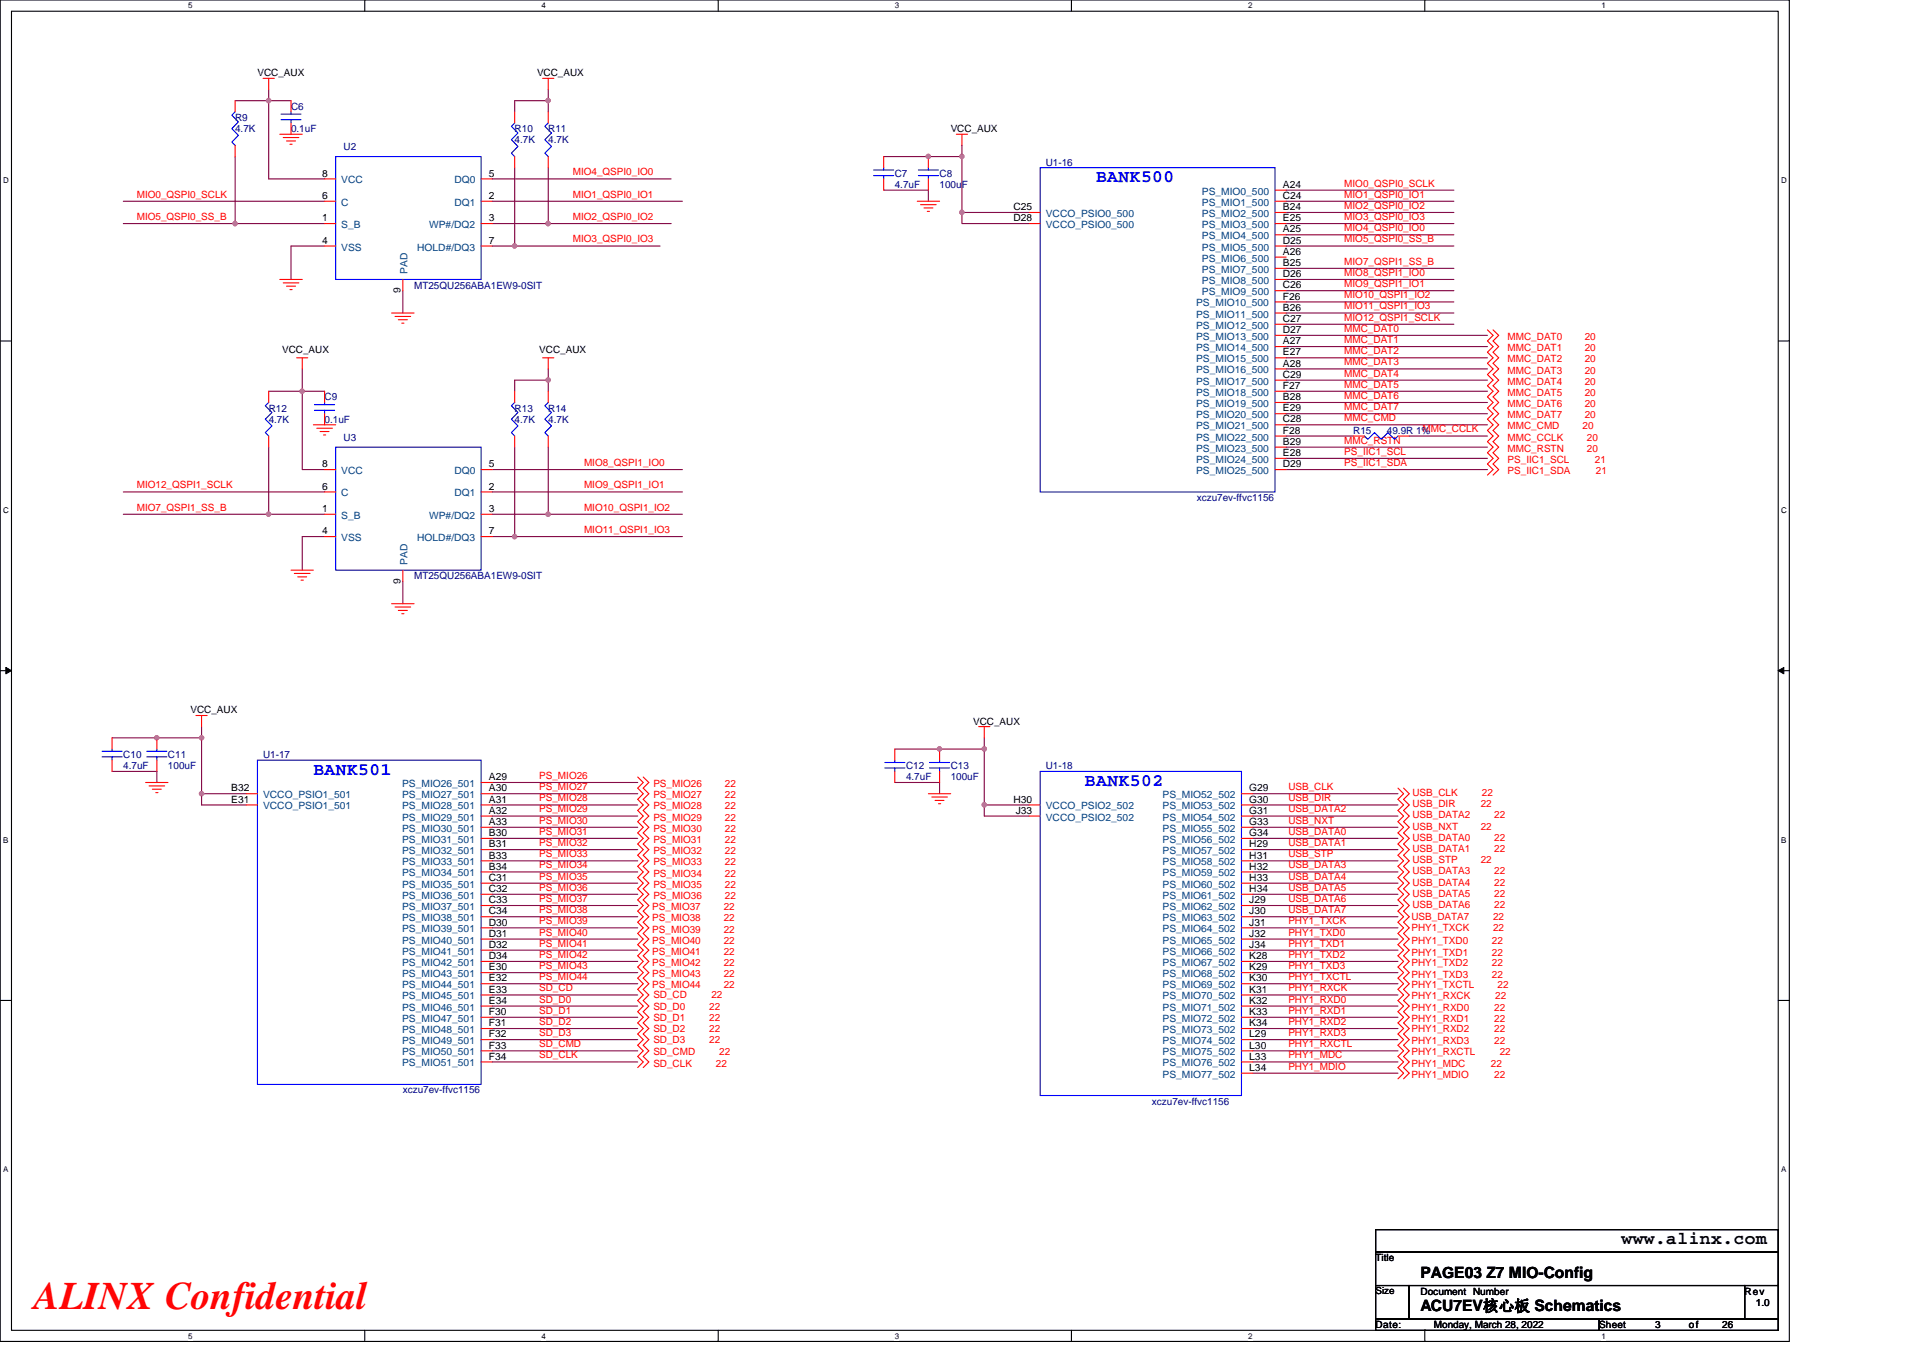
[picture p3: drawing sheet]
<svg xmlns="http://www.w3.org/2000/svg" width="297mm" height="210mm" viewBox="0 0 297 210" stroke-linecap="round" stroke-linejoin="round" font-family="sans-serif">
<defs><g id="words">
<text font-size="6" fill="#f00" x="5.2" y="202.3">ALINX Confidential</text>
<g font-size="2.8" fill="#00f">
<text x="169.3" y="28.2">BANK500</text>
<text x="48.4" y="119.7">BANK501</text>
<text x="167.6" y="121.5">BANK502</text>
</g>
<text font-size="2.8" x="250.5" y="192.3">www.alinx.com</text>
<g font-size="2.4">
<text x="219.4" y="197.4">PAGE03 Z7 MIO-Config</text>
<text x="219.4" y="202.6">ACU7EV核心板 Schematics</text>
</g>
<g font-size="1.5">
<text x="39.8" y="11.8">VCC_AUX</text>
<text x="82.9" y="11.8">VCC_AUX</text>
<text x="146.9" y="20.4">VCC_AUX</text>
<text x="49.8" y="27.3">8</text>
<text x="75.5" y="27.3">5</text>
<text x="198.2" y="29">A24</text>
<text x="49.8" y="34.2">1</text>
<text x="49.8" y="30.7">6</text>
<text x="75.5" y="30.7">2</text>
<text x="75.5" y="34.2">3</text>
<text x="156.5" y="32.5">C25</text>
<text x="156.5" y="34.2">D28</text>
<text x="198.2" y="30.7">C24</text>
<text x="198.2" y="32.5">B24</text>
<text x="198.2" y="34.2">E25</text>
<text x="198.2" y="35.9">A25</text>
<text x="49.8" y="37.7">4</text>
<text x="75.5" y="37.7">7</text>
<text x="198.2" y="37.7">D25</text>
<text x="198.2" y="39.4">A26</text>
<text x="198.2" y="41.1">B25</text>
<text x="61.9" y="45.3" transform="rotate(-90 61.9 45.3)">9</text>
<text x="198.2" y="46.3">F26</text>
<text x="198.2" y="42.8">D26</text>
<text x="198.2" y="44.6">C26</text>
<text x="198.2" y="48">B26</text>
<text x="198.2" y="49.7">C27</text>
<text x="198.2" y="51.5">D27</text>
<text x="198.2" y="53.2">A27</text>
<text x="43.6" y="54.6">VCC_AUX</text>
<text x="83.3" y="54.6">VCC_AUX</text>
<text x="198.2" y="54.9">E27</text>
<text x="198.2" y="56.6">A28</text>
<text x="198.2" y="58.4">C29</text>
<text x="198.2" y="60.1">F27</text>
<text x="198.2" y="61.8">B28</text>
<text x="198.2" y="63.6">E29</text>
<text x="198.2" y="65.3">C28</text>
<text x="198.2" y="67">F28</text>
<text x="198.2" y="68.7">B29</text>
<text x="198.2" y="70.5">E28</text>
<text x="49.8" y="72.2">8</text>
<text x="49.8" y="75.6">6</text>
<text x="75.5" y="75.6">2</text>
<text x="75.5" y="72.2">5</text>
<text x="198.2" y="72.2">D29</text>
<text x="49.8" y="79.1">1</text>
<text x="49.8" y="82.6">4</text>
<text x="75.5" y="82.6">7</text>
<text x="75.5" y="79.1">3</text>
<text x="61.9" y="90.2" transform="rotate(-90 61.9 90.2)">9</text>
<text x="29.4" y="110.2">VCC_AUX</text>
<text x="150.3" y="112">VCC_AUX</text>
<text x="35.7" y="122.3">B32</text>
<text x="35.7" y="124">E31</text>
<text x="75.5" y="120.5">A29</text>
<text x="75.5" y="122.3">A30</text>
<text x="75.5" y="124">A31</text>
<text x="75.5" y="125.7">A32</text>
<text x="156.5" y="124">H30</text>
<text x="156.9" y="125.7">J33</text>
<text x="193" y="122.3">G29</text>
<text x="193" y="124">G30</text>
<text x="193" y="125.7">G31</text>
<text x="75.5" y="127.5">A33</text>
<text x="75.5" y="129.2">B30</text>
<text x="75.5" y="130.9">B31</text>
<text x="193" y="127.5">G33</text>
<text x="193" y="129.2">G34</text>
<text x="193" y="130.9">H29</text>
<text x="75.5" y="132.7">B33</text>
<text x="75.5" y="134.4">B34</text>
<text x="75.5" y="136.1">C31</text>
<text x="75.5" y="137.8">C32</text>
<text x="193" y="132.7">H31</text>
<text x="193" y="134.4">H32</text>
<text x="193" y="136.1">H33</text>
<text x="193" y="137.8">H34</text>
<text x="75.5" y="139.6">C33</text>
<text x="75.5" y="141.3">C34</text>
<text x="75.5" y="143">D30</text>
<text x="193" y="139.6">J29</text>
<text x="193" y="141.3">J30</text>
<text x="193" y="143">J31</text>
<text x="75.5" y="144.7">D31</text>
<text x="75.5" y="146.5">D32</text>
<text x="75.5" y="148.2">D34</text>
<text x="75.5" y="149.9">E30</text>
<text x="193" y="144.7">J32</text>
<text x="193" y="146.5">J34</text>
<text x="193" y="148.2">K28</text>
<text x="193" y="149.9">K29</text>
<text x="75.5" y="151.6">E32</text>
<text x="75.5" y="153.4">E33</text>
<text x="75.5" y="155.1">E34</text>
<text x="193" y="151.6">K30</text>
<text x="193" y="153.4">K31</text>
<text x="193" y="155.1">K32</text>
<text x="75.5" y="156.8">F30</text>
<text x="75.5" y="158.6">F31</text>
<text x="75.5" y="160.3">F32</text>
<text x="193" y="156.8">K33</text>
<text x="193" y="158.6">K34</text>
<text x="193" y="160.3">L29</text>
<text x="75.5" y="162">F33</text>
<text x="75.5" y="163.7">F34</text>
<text x="193" y="162">L30</text>
<text x="193" y="163.7">L33</text>
<text x="193" y="165.5">L34</text>
<text x="212.5" y="194.9">Title</text>
<text x="212.5" y="200">Size</text>
<text x="219.4" y="200">Document Number</text>
<text x="269.5" y="200">Rev</text>
<text x="271.2" y="201.8">1.0</text>
<text x="212.5" y="205.2">Date:</text>
<text x="221.5" y="205.2">Monday, March 28, 2022</text>
<text x="247" y="205.2">Sheet</text>
<text x="255.7" y="205.2">3</text>
<text x="260.9" y="205.2">of</text>
<text x="266" y="205.2">26</text>
</g>
<g font-size="1.5" fill="#000080">
<text x="45" y="17">C6</text>
<text x="36.3" y="18.7">R9</text>
<text x="36.3" y="20.4">4.7K</text>
<text x="45" y="20.4">0.1uF</text>
<text x="53.1" y="23.2">U2</text>
<text x="79.5" y="20.4">R10</text>
<text x="79.5" y="22.1">4.7K</text>
<text x="84.7" y="20.4">R11</text>
<text x="84.7" y="22.1">4.7K</text>
<text x="138.2" y="27.3">C7</text>
<text x="138.2" y="29">4.7uF</text>
<text x="145.1" y="27.3">C8</text>
<text x="145.1" y="29">100uF</text>
<text x="161.5" y="25.6">U1-16</text>
<text x="64" y="44.6">MT25QU256ABA1EW9-0SIT</text>
<text x="41.5" y="63.6">R12</text>
<text x="41.5" y="65.3">4.7K</text>
<text x="50.1" y="61.8">C9</text>
<text x="50.1" y="65.3">0.1uF</text>
<text x="79.5" y="63.6">R13</text>
<text x="79.5" y="65.3">4.7K</text>
<text x="84.7" y="63.6">R14</text>
<text x="84.7" y="65.3">4.7K</text>
<text x="53.1" y="68.1">U3</text>
<text x="209" y="67">R15</text>
<text x="214.2" y="67">49.9R 1%</text>
<text x="184.9" y="77.4">xczu7ev-ffvc1156</text>
<text x="64" y="89.5">MT25QU256ABA1EW9-0SIT</text>
<text x="19" y="117.1">C10</text>
<text x="19" y="118.9">4.7uF</text>
<text x="25.9" y="117.1">C11</text>
<text x="25.9" y="118.9">100uF</text>
<text x="40.6" y="117.1">U1-17</text>
<text x="140" y="118.9">C12</text>
<text x="146.9" y="118.9">C13</text>
<text x="161.5" y="118.9">U1-18</text>
<text x="140" y="120.6">4.7uF</text>
<text x="146.9" y="120.6">100uF</text>
<text x="62.2" y="169">xczu7ev-ffvc1156</text>
<text x="177.9" y="170.7">xczu7ev-ffvc1156</text>
</g>
<g font-size="1.5" fill="#004080">
<text x="52.7" y="28.3">VCC</text>
<text x="70.2" y="28.3">DQ0</text>
<text x="52.7" y="35.2">S_B</text>
<text x="52.7" y="31.8">C</text>
<text x="66.3" y="35.2">WP#/DQ2</text>
<text x="70.2" y="31.8">DQ1</text>
<text x="161.5" y="33.5">VCCO_PSIO0_500</text>
<text x="161.5" y="35.2">VCCO_PSIO0_500</text>
<text x="185.6" y="30.1">PS_MIO0_500</text>
<text x="185.6" y="31.8">PS_MIO1_500</text>
<text x="185.6" y="33.5">PS_MIO2_500</text>
<text x="185.6" y="35.2">PS_MIO3_500</text>
<text x="52.7" y="38.7">VSS</text>
<text x="64.4" y="38.7">HOLD#/DQ3</text>
<text x="185.6" y="37">PS_MIO4_500</text>
<text x="185.6" y="38.7">PS_MIO5_500</text>
<text x="185.6" y="40.4">PS_MIO6_500</text>
<text x="62.9" y="42.3" transform="rotate(-90 62.9 42.3)">PAD</text>
<text x="184.8" y="47.3">PS_MIO10_500</text>
<text x="185.6" y="42.2">PS_MIO7_500</text>
<text x="185.6" y="43.9">PS_MIO8_500</text>
<text x="185.6" y="45.6">PS_MIO9_500</text>
<text x="184.8" y="49.1">PS_MIO11_500</text>
<text x="184.8" y="50.8">PS_MIO12_500</text>
<text x="184.8" y="52.5">PS_MIO13_500</text>
<text x="184.8" y="54.3">PS_MIO14_500</text>
<text x="184.8" y="56">PS_MIO15_500</text>
<text x="184.8" y="57.7">PS_MIO16_500</text>
<text x="184.8" y="59.4">PS_MIO17_500</text>
<text x="184.8" y="61.2">PS_MIO18_500</text>
<text x="184.8" y="62.9">PS_MIO19_500</text>
<text x="184.8" y="64.6">PS_MIO20_500</text>
<text x="184.8" y="66.3">PS_MIO21_500</text>
<text x="184.8" y="68.1">PS_MIO22_500</text>
<text x="184.8" y="69.8">PS_MIO23_500</text>
<text x="184.8" y="71.5">PS_MIO24_500</text>
<text x="52.7" y="73.3">VCC</text>
<text x="52.7" y="76.7">C</text>
<text x="70.2" y="76.7">DQ1</text>
<text x="70.2" y="73.3">DQ0</text>
<text x="184.8" y="73.3">PS_MIO25_500</text>
<text x="52.7" y="80.2">S_B</text>
<text x="52.7" y="83.6">VSS</text>
<text x="64.4" y="83.6">HOLD#/DQ3</text>
<text x="66.3" y="80.2">WP#/DQ2</text>
<text x="62.9" y="87.2" transform="rotate(-90 62.9 87.2)">PAD</text>
<text x="40.6" y="123.3">VCCO_PSIO1_501</text>
<text x="40.6" y="125.1">VCCO_PSIO1_501</text>
<text x="62.1" y="121.6">PS_MIO26_501</text>
<text x="62.1" y="123.3">PS_MIO27_501</text>
<text x="62.1" y="125.1">PS_MIO28_501</text>
<text x="161.5" y="125.1">VCCO_PSIO2_502</text>
<text x="179.6" y="123.3">PS_MIO52_502</text>
<text x="179.6" y="125.1">PS_MIO53_502</text>
<text x="62.1" y="126.8">PS_MIO29_501</text>
<text x="62.1" y="128.5">PS_MIO30_501</text>
<text x="62.1" y="130.2">PS_MIO31_501</text>
<text x="62.1" y="132">PS_MIO32_501</text>
<text x="161.5" y="126.8">VCCO_PSIO2_502</text>
<text x="179.6" y="126.8">PS_MIO54_502</text>
<text x="179.6" y="128.5">PS_MIO55_502</text>
<text x="179.6" y="130.2">PS_MIO56_502</text>
<text x="179.6" y="132">PS_MIO57_502</text>
<text x="62.1" y="133.7">PS_MIO33_501</text>
<text x="62.1" y="135.4">PS_MIO34_501</text>
<text x="62.1" y="137.2">PS_MIO35_501</text>
<text x="179.6" y="133.7">PS_MIO58_502</text>
<text x="179.6" y="135.4">PS_MIO59_502</text>
<text x="179.6" y="137.2">PS_MIO60_502</text>
<text x="62.1" y="138.9">PS_MIO36_501</text>
<text x="62.1" y="140.6">PS_MIO37_501</text>
<text x="62.1" y="142.3">PS_MIO38_501</text>
<text x="179.6" y="138.9">PS_MIO61_502</text>
<text x="179.6" y="140.6">PS_MIO62_502</text>
<text x="179.6" y="142.3">PS_MIO63_502</text>
<text x="62.1" y="144.1">PS_MIO39_501</text>
<text x="62.1" y="145.8">PS_MIO40_501</text>
<text x="62.1" y="147.5">PS_MIO41_501</text>
<text x="62.1" y="149.2">PS_MIO42_501</text>
<text x="179.6" y="144.1">PS_MIO64_502</text>
<text x="179.6" y="145.8">PS_MIO65_502</text>
<text x="179.6" y="147.5">PS_MIO66_502</text>
<text x="179.6" y="149.2">PS_MIO67_502</text>
<text x="62.1" y="151">PS_MIO43_501</text>
<text x="62.1" y="152.7">PS_MIO44_501</text>
<text x="62.1" y="154.4">PS_MIO45_501</text>
<text x="179.6" y="151">PS_MIO68_502</text>
<text x="179.6" y="152.7">PS_MIO69_502</text>
<text x="179.6" y="154.4">PS_MIO70_502</text>
<text x="62.1" y="156.1">PS_MIO46_501</text>
<text x="62.1" y="157.9">PS_MIO47_501</text>
<text x="62.1" y="159.6">PS_MIO48_501</text>
<text x="62.1" y="161.3">PS_MIO49_501</text>
<text x="179.6" y="156.1">PS_MIO71_502</text>
<text x="179.6" y="157.9">PS_MIO72_502</text>
<text x="179.6" y="159.6">PS_MIO73_502</text>
<text x="179.6" y="161.3">PS_MIO74_502</text>
<text x="62.1" y="163.1">PS_MIO50_501</text>
<text x="62.1" y="164.8">PS_MIO51_501</text>
<text x="179.6" y="163.1">PS_MIO75_502</text>
<text x="179.6" y="164.8">PS_MIO76_502</text>
<text x="179.6" y="166.5">PS_MIO77_502</text>
</g>
<g font-size="1.5" fill="#f00">
<text x="88.5" y="27.1">MIO4_QSPI0_IO0</text>
<text x="207.6" y="28.8">MIO0_QSPI0_SCLK</text>
<text x="21.1" y="34">MIO5_QSPI0_SS_B</text>
<text x="21.1" y="30.5">MIO0_QSPI0_SCLK</text>
<text x="88.5" y="34">MIO2_QSPI0_IO2</text>
<text x="88.5" y="30.5">MIO1_QSPI0_IO1</text>
<text x="207.6" y="30.5">MIO1_QSPI0_IO1</text>
<text x="207.6" y="32.3">MIO2_QSPI0_IO2</text>
<text x="207.6" y="34">MIO3_QSPI0_IO3</text>
<text x="207.6" y="35.7">MIO4_QSPI0_IO0</text>
<text x="88.5" y="37.5">MIO3_QSPI0_IO3</text>
<text x="207.6" y="37.5">MIO5_QSPI0_SS_B</text>
<text x="207.6" y="40.9">MIO7_QSPI1_SS_B</text>
<text x="207.6" y="42.6">MIO8_QSPI1_IO0</text>
<text x="207.6" y="44.4">MIO9_QSPI1_IO1</text>
<text x="207.6" y="46.1">MIO10_QSPI1_IO2</text>
<text x="207.6" y="47.8">MIO11_QSPI1_IO3</text>
<text x="207.6" y="49.6">MIO12_QSPI1_SCLK</text>
<text x="207.6" y="51.3">MMC_DAT0</text>
<text x="207.6" y="53">MMC_DAT1</text>
<text x="232.9" y="52.5">MMC_DAT0</text>
<text x="244.8" y="52.5">20</text>
<text x="207.6" y="54.7">MMC_DAT2</text>
<text x="207.6" y="56.5">MMC_DAT3</text>
<text x="207.6" y="58.2">MMC_DAT4</text>
<text x="207.6" y="59.9">MMC_DAT5</text>
<text x="232.9" y="54.3">MMC_DAT1</text>
<text x="232.9" y="56">MMC_DAT2</text>
<text x="232.9" y="57.7">MMC_DAT3</text>
<text x="232.9" y="59.4">MMC_DAT4</text>
<text x="244.8" y="54.3">20</text>
<text x="244.8" y="56">20</text>
<text x="244.8" y="57.7">20</text>
<text x="244.8" y="59.4">20</text>
<text x="207.6" y="61.6">MMC_DAT6</text>
<text x="207.6" y="63.4">MMC_DAT7</text>
<text x="207.6" y="65.1">MMC_CMD</text>
<text x="232.9" y="62.9">MMC_DAT6</text>
<text x="232.9" y="61.2">MMC_DAT5</text>
<text x="232.9" y="64.6">MMC_DAT7</text>
<text x="244.8" y="62.9">20</text>
<text x="244.8" y="61.2">20</text>
<text x="244.8" y="64.6">20</text>
<text x="207.6" y="68.5">MMC_RSTN</text>
<text x="207.6" y="70.3">PS_IIC1_SCL</text>
<text x="219.7" y="66.8">MMC_CCLK</text>
<text x="232.9" y="66.4">MMC_CMD</text>
<text x="232.9" y="69.8">MMC_RSTN</text>
<text x="232.9" y="68.1">MMC_CCLK</text>
<text x="232.9" y="71.5">PS_IIC1_SCL</text>
<text x="244.4" y="66.4">20</text>
<text x="245.1" y="68.1">20</text>
<text x="245.1" y="69.8">20</text>
<text x="246.4" y="71.5">21</text>
<text x="21.1" y="75.5">MIO12_QSPI1_SCLK</text>
<text x="90.2" y="75.5">MIO9_QSPI1_IO1</text>
<text x="90.2" y="72">MIO8_QSPI1_IO0</text>
<text x="207.6" y="72">PS_IIC1_SDA</text>
<text x="232.9" y="73.3">PS_IIC1_SDA</text>
<text x="246.5" y="73.3">21</text>
<text x="21.1" y="78.9">MIO7_QSPI1_SS_B</text>
<text x="90.2" y="82.4">MIO11_QSPI1_IO3</text>
<text x="90.2" y="78.9">MIO10_QSPI1_IO2</text>
<text x="83.3" y="120.4">PS_MIO26</text>
<text x="83.3" y="122.1">PS_MIO27</text>
<text x="83.3" y="123.8">PS_MIO28</text>
<text x="83.3" y="125.5">PS_MIO29</text>
<text x="100.9" y="121.6">PS_MIO26</text>
<text x="100.9" y="123.3">PS_MIO27</text>
<text x="100.9" y="125.1">PS_MIO28</text>
<text x="112" y="121.6">22</text>
<text x="112" y="123.3">22</text>
<text x="112" y="125.1">22</text>
<text x="199" y="122.1">USB_CLK</text>
<text x="199" y="123.8">USB_DIR</text>
<text x="199" y="125.5">USB_DATA2</text>
<text x="218.2" y="123">USB_CLK</text>
<text x="218.2" y="124.7">USB_DIR</text>
<text x="228.7" y="124.7">22</text>
<text x="228.9" y="123">22</text>
<text x="83.3" y="127.3">PS_MIO30</text>
<text x="83.3" y="129">PS_MIO31</text>
<text x="83.3" y="130.7">PS_MIO32</text>
<text x="100.9" y="126.8">PS_MIO29</text>
<text x="100.9" y="128.5">PS_MIO30</text>
<text x="100.9" y="130.3">PS_MIO31</text>
<text x="100.9" y="132">PS_MIO32</text>
<text x="112" y="126.8">22</text>
<text x="112" y="128.5">22</text>
<text x="112" y="130.3">22</text>
<text x="112" y="132">22</text>
<text x="199" y="127.3">USB_NXT</text>
<text x="199" y="129">USB_DATA0</text>
<text x="199" y="130.7">USB_DATA1</text>
<text x="218.2" y="128.2">USB_NXT</text>
<text x="218.2" y="126.4">USB_DATA2</text>
<text x="218.2" y="131.6">USB_DATA1</text>
<text x="218.2" y="129.9">USB_DATA0</text>
<text x="228.7" y="128.2">22</text>
<text x="230.8" y="126.4">22</text>
<text x="230.8" y="131.6">22</text>
<text x="230.8" y="129.9">22</text>
<text x="83.3" y="134.2">PS_MIO34</text>
<text x="83.3" y="137.6">PS_MIO36</text>
<text x="83.3" y="135.9">PS_MIO35</text>
<text x="83.3" y="132.5">PS_MIO33</text>
<text x="100.9" y="135.4">PS_MIO34</text>
<text x="100.9" y="137.2">PS_MIO35</text>
<text x="100.9" y="133.7">PS_MIO33</text>
<text x="112" y="135.4">22</text>
<text x="112" y="137.2">22</text>
<text x="112" y="133.7">22</text>
<text x="199" y="132.5">USB_STP</text>
<text x="199" y="134.2">USB_DATA3</text>
<text x="199" y="135.9">USB_DATA4</text>
<text x="199" y="137.6">USB_DATA5</text>
<text x="218.2" y="133.4">USB_STP</text>
<text x="218.2" y="136.8">USB_DATA4</text>
<text x="218.2" y="135.1">USB_DATA3</text>
<text x="228.7" y="133.4">22</text>
<text x="230.8" y="136.8">22</text>
<text x="230.8" y="135.1">22</text>
<text x="83.3" y="141.1">PS_MIO38</text>
<text x="83.3" y="142.8">PS_MIO39</text>
<text x="83.3" y="139.4">PS_MIO37</text>
<text x="100.7" y="140.6">PS_MIO37</text>
<text x="100.7" y="142.3">PS_MIO38</text>
<text x="100.9" y="138.9">PS_MIO36</text>
<text x="111.8" y="140.6">22</text>
<text x="111.8" y="142.3">22</text>
<text x="112" y="138.9">22</text>
<text x="199" y="139.4">USB_DATA6</text>
<text x="199" y="142.8">PHY1_TXCK</text>
<text x="199" y="141.1">USB_DATA7</text>
<text x="218" y="143.9">PHY1_TXCK</text>
<text x="218" y="142.2">USB_DATA7</text>
<text x="218.2" y="138.5">USB_DATA5</text>
<text x="218.2" y="140.3">USB_DATA6</text>
<text x="230.6" y="143.9">22</text>
<text x="230.6" y="142.2">22</text>
<text x="230.8" y="138.5">22</text>
<text x="230.8" y="140.3">22</text>
<text x="83.3" y="148">PS_MIO42</text>
<text x="83.3" y="149.7">PS_MIO43</text>
<text x="83.3" y="144.5">PS_MIO40</text>
<text x="83.3" y="146.3">PS_MIO41</text>
<text x="100.7" y="144.1">PS_MIO39</text>
<text x="100.7" y="145.8">PS_MIO40</text>
<text x="100.7" y="147.5">PS_MIO41</text>
<text x="100.7" y="149.2">PS_MIO42</text>
<text x="111.8" y="144.1">22</text>
<text x="111.8" y="145.8">22</text>
<text x="111.8" y="147.5">22</text>
<text x="111.8" y="149.2">22</text>
<text x="199" y="144.5">PHY1_TXD0</text>
<text x="199" y="146.3">PHY1_TXD1</text>
<text x="199" y="148">PHY1_TXD2</text>
<text x="199" y="149.7">PHY1_TXD3</text>
<text x="218" y="149.2">PHY1_TXD2</text>
<text x="218" y="147.7">PHY1_TXD1</text>
<text x="218" y="145.8">PHY1_TXD0</text>
<text x="230.5" y="149.2">22</text>
<text x="230.5" y="147.7">22</text>
<text x="230.5" y="145.8">22</text>
<text x="83.3" y="154.9">SD_D0</text>
<text x="83.3" y="153.2">SD_CD</text>
<text x="83.3" y="151.4">PS_MIO44</text>
<text x="100.7" y="151">PS_MIO43</text>
<text x="100.7" y="152.7">PS_MIO44</text>
<text x="100.9" y="156">SD_D0</text>
<text x="100.9" y="154.3">SD_CD</text>
<text x="109.6" y="156">22</text>
<text x="109.9" y="154.3">22</text>
<text x="111.8" y="151">22</text>
<text x="111.8" y="152.7">22</text>
<text x="199" y="151.4">PHY1_TXCTL</text>
<text x="199" y="153.2">PHY1_RXCK</text>
<text x="199" y="154.9">PHY1_RXD0</text>
<text x="218" y="151.2">PHY1_TXD3</text>
<text x="218" y="152.7">PHY1_TXCTL</text>
<text x="218" y="154.4">PHY1_RXCK</text>
<text x="230.5" y="151.2">22</text>
<text x="231" y="154.4">22</text>
<text x="231.3" y="152.7">22</text>
<text x="83.3" y="161.8">SD_CMD</text>
<text x="83.3" y="160.1">SD_D3</text>
<text x="83.3" y="158.4">SD_D2</text>
<text x="83.3" y="156.6">SD_D1</text>
<text x="100.9" y="161.2">SD_D3</text>
<text x="100.9" y="157.7">SD_D1</text>
<text x="100.9" y="159.4">SD_D2</text>
<text x="109.6" y="161.2">22</text>
<text x="109.6" y="157.7">22</text>
<text x="109.6" y="159.4">22</text>
<text x="199" y="156.6">PHY1_RXD1</text>
<text x="199" y="158.4">PHY1_RXD2</text>
<text x="199" y="160.1">PHY1_RXD3</text>
<text x="199" y="161.8">PHY1_RXCTL</text>
<text x="218" y="156.2">PHY1_RXD0</text>
<text x="218" y="157.9">PHY1_RXD1</text>
<text x="218" y="159.4">PHY1_RXD2</text>
<text x="218" y="161.4">PHY1_RXD3</text>
<text x="230.8" y="156.2">22</text>
<text x="230.8" y="157.9">22</text>
<text x="230.8" y="159.4">22</text>
<text x="230.8" y="161.4">22</text>
<text x="83.3" y="163.5">SD_CLK</text>
<text x="100.9" y="164.8">SD_CLK</text>
<text x="100.9" y="163.1">SD_CMD</text>
<text x="110.6" y="164.8">22</text>
<text x="111.1" y="163.1">22</text>
<text x="199" y="163.5">PHY1_MDC</text>
<text x="199" y="165.3">PHY1_MDIO</text>
<text x="218" y="163.1">PHY1_RXCTL</text>
<text x="218" y="166.5">PHY1_MDIO</text>
<text x="218" y="164.8">PHY1_MDC</text>
<text x="230.3" y="164.8">22</text>
<text x="230.8" y="166.5">22</text>
<text x="231.7" y="163.1">22</text>
</g>
<g font-size="1.2">
<text x="29.1" y="1.3">5</text>
<text x="83.6" y="1.3">4</text>
<text x="138.2" y="1.3">3</text>
<text x="192.8" y="1.3">2</text>
<text x="247.4" y="1.3">1</text>
<text x=".5" y="28.3">D</text>
<text x="275.1" y="28.3">D</text>
<text x=".5" y="79.2">C</text>
<text x="275.1" y="79.2">C</text>
<text x=".5" y="130.2">B</text>
<text x="275.1" y="130.2">B</text>
<text x=".5" y="181.1">A</text>
<text x="275.1" y="181.1">A</text>
<text x="29.1" y="206.8">5</text>
<text x="83.6" y="206.8">4</text>
<text x="138.2" y="206.8">3</text>
<text x="192.8" y="206.8">2</text>
<text x="247.4" y="206.8">1</text>
</g>
</g></defs>
<path d="M0 0h276.4v207.3h-276.4zM1.8 1.7h272.9v203.8h-272.9z" fill="none" stroke="#000" stroke-width=".17"/>
<g fill="#fff">
<path d="M29.1 .2h.6v1.4h-.6z"/>
<path d="M29.1 205.7h.6v1.4h-.6z"/>
</g>
<path d="M56.3 0v1.7M56.3 205.5v1.8" fill="none" stroke="#000" stroke-width=".17"/>
<g fill="#fff">
<path d="M83.6 .2h.7v1.4h-.7z"/>
<path d="M83.6 205.7h.7v1.4h-.7z"/>
</g>
<path d="M110.9 0v1.7M110.9 205.5v1.8" fill="none" stroke="#000" stroke-width=".17"/>
<g fill="#fff">
<path d="M138.2 .2h.7v1.4h-.7z"/>
<path d="M138.2 205.7h.7v1.4h-.7z"/>
</g>
<path d="M165.5 0v1.7M165.5 205.5v1.8" fill="none" stroke="#000" stroke-width=".17"/>
<g fill="#fff">
<path d="M192.8 .2h.6v1.4h-.6z"/>
<path d="M192.8 205.7h.6v1.4h-.6z"/>
</g>
<path d="M220.1 0v1.7M220.1 205.5v1.8" fill="none" stroke="#000" stroke-width=".17"/>
<g fill="#fff">
<path d="M247.4 .2h.6v1.4h-.6z"/>
<path d="M247.4 205.7h.6v1.4h-.6z"/>
<path d="M.5 27.2h.8v1.4h-.8z"/>
<path d="M275.1 27.2h.9v1.4h-.9z"/>
<path d="M.5 78.1h.8v1.4h-.8z"/>
<path d="M275.1 78.1h.9v1.4h-.9z"/>
</g>
<path d="M0 52.7h1.8M274.7 52.7h1.7" fill="none" stroke="#000" stroke-width=".17"/>
<g fill="#fff">
<path d="M.5 129.1h.8v1.4h-.8z"/>
<path d="M275.1 129.1h.8v1.4h-.8z"/>
</g>
<path d="M0 103.6h1.8M274.7 103.6h1.7" fill="none" stroke="#000" stroke-width=".17"/>
<path d="M.9 103.1l.9 .5-.9 .5zM274.7 103.6l.8-.5v1z" fill="#000" stroke="#000" stroke-width=".15"/>
<g fill="#fff">
<path d="M.5 180h.8v1.4h-.8z"/>
<path d="M275.1 180h.8v1.4h-.8z"/>
</g>
<path d="M0 154.6h1.8M274.7 154.6h1.7M212.5 190h62.2v3.5h-62.2zM212.5 193.5h62.2v5.1h-62.2zM212.5 198.6h5.2v5.2h-5.2zM217.7 198.6h51.8v5.2h-51.8zM269.5 198.6h5.2v5.2h-5.2zM212.5 203.8h34.5v1.7h-34.5zM247 203.8h27.7v1.7h-27.7z" fill="none" stroke="#000" stroke-width=".17"/>
<g fill="none" stroke="#800040" stroke-width=".17">
<path d="M36.3 15.6h5.2M41.5 15.6h3.5M41.5 15.6v12h8.6M41.5 13.8v1.8M84.7 15.6v1.7M84.7 15.6h-5.2v1.7M84.7 13.8v1.8M19 31.1h31.1M19 34.5h17.3M36.3 34.5h13.8M36.3 24.2v10.3M50.1 38h-5.1v5.2"/>
<path d="M76 34.5h8.7M76 38h3.5M76 27.6h27.7M76 31.1h29.4M79.5 38h22.5M79.5 25.9v12.1M84.7 25.9v8.6M84.7 34.5h19M136.5 29.4h6.9v1.7M136.5 24.2h12.1M148.6 32.8v1.7h10.4M148.6 24.2v8.6h10.4"/>
<path d="M148.6 22.5v1.7M198.7 29.4h25.9M198.7 31.1h25.9M198.7 32.8h25.9M198.7 34.5h25.9M198.7 36.3h25.9M198.7 38h25.9M46.7 57v3.5M62.2 44.9v3.5M84.7 57v3.5M84.7 58.7h-5.2v1.8M198.7 41.5h25.9"/>
<path d="M198.7 43.2h25.9M198.7 44.9h25.9M198.7 46.7h25.9M198.7 48.4h25.9M198.7 50.1h25.9M198.7 51.8h31.1M198.7 53.6h31.1M198.7 55.3h31.1M198.7 57h31.1M198.7 58.7h31.1M19 76h31.1M19 79.5h22.5"/>
<path d="M41.5 79.5h8.6M41.5 60.5h5.2M41.5 69.1v10.4M46.7 60.5v12.1h3.4M46.7 60.5h3.4M76 76h29.4M76 72.6h29.4M76 79.5h8.7M79.5 69.1v13.8M84.7 69.1v10.4M84.7 79.5h20.7M198.7 60.5h31.1"/>
<path d="M198.7 62.2h31.1M198.7 63.9h31.1M198.7 65.6h31.1M198.7 69.1h31.1M198.7 70.8h31.1M198.7 72.6h31.1M198.7 67.4h10.3M217.7 67.4h12.1M50.1 82.9h-3.4v5.2M62.2 89.8v3.5M76 82.9h3.5M79.5 82.9h25.9"/>
<path d="M17.3 119.2h6.9v1.7M31.1 114v8.6M31.1 112.3v1.7M31.1 114h-13.8M138.2 115.7h13.8M152 114v1.7M152 115.7v8.7M31.1 122.6v1.8h7M31.1 122.6h7M76 134.7h22.5M76 138.2h22.5M76 136.5h22.5"/>
<path d="M76 139.9h22.5M76 120.9h22.5M76 122.6h22.5M76 124.4h22.5M76 126.1h22.5M76 127.8h22.5M76 129.5h22.5M76 131.3h22.5M76 133h22.5M138.2 120.9h6.9v1.7M152 124.4h7M152 124.4v1.7h7"/>
<path d="M193.5 122.6h22.4M193.5 124.4h22.4M193.5 126.1h22.4M193.5 127.8h22.4M193.5 129.5h22.4M193.5 131.3h22.4M193.5 133h22.4M193.5 134.7h22.4M193.5 136.5h22.4M193.5 138.2h22.4M193.5 139.9h22.4M76 158.9h22.5"/>
<path d="M76 157.2h22.5M76 155.4h22.5M76 153.7h22.5M76 148.5h22.5M76 150.3h22.5M76 141.6h22.5M76 143.4h22.5M76 145.1h22.5M76 146.8h22.5M76 152h22.5M193.5 141.6h22.4M193.5 143.4h22.4"/>
<path d="M193.5 145.1h22.4M193.5 146.8h22.4M193.5 148.5h22.4M193.5 150.3h22.4M193.5 152h22.4M193.5 153.7h22.4M193.5 155.4h22.4M193.5 157.2h22.4M193.5 158.9h22.4M76 162.4h22.5M76 160.6h22.5M76 164.1h22.5"/>
<path d="M193.5 160.6h22.4M193.5 162.4h22.4M193.5 164.1h22.4M193.5 165.8h22.4"/>
</g>
<g fill="#f0f" stroke="#f0f" stroke-width=".17">
<circle cx="41.5" cy="15.5" r=".34"/>
<circle cx="36.3" cy="34.5" r=".34"/>
<circle cx="84.7" cy="34.5" r=".34"/>
<circle cx="84.7" cy="15.5" r=".34"/>
<circle cx="79.5" cy="38" r=".34"/>
<circle cx="84.7" cy="58.7" r=".34"/>
<circle cx="79.5" cy="82.9" r=".34"/>
<circle cx="46.7" cy="60.4" r=".34"/>
<circle cx="84.7" cy="79.4" r=".33"/>
<circle cx="41.5" cy="79.4" r=".33"/>
<circle cx="143.4" cy="24.2" r=".34"/>
<circle cx="148.6" cy="32.8" r=".34"/>
<circle cx="148.6" cy="24.2" r=".34"/>
<circle cx="31.1" cy="114" r=".33"/>
<circle cx="24.2" cy="114" r=".33"/>
<circle cx="31.1" cy="122.6" r=".33"/>
<circle cx="152" cy="115.7" r=".34"/>
<circle cx="152" cy="124.4" r=".34"/>
<circle cx="145.1" cy="115.7" r=".34"/>
</g>
<g fill="none" stroke="#f00" stroke-width=".17">
<path d="M36.3 15.6v1.7M40.6 12.1h1.8M41.5 12.1v1.7M45 15.6v1.7M45 19v1.7M79.5 17.3v1.7M83.8 12.1h1.8M84.7 12.1v1.7M84.7 17.3v1.7M36.3 22.5v1.7M43.2 20.7h3.5M43.7 21.3h2.5"/>
<path d="M44.3 21.8h1.4M44.8 22.3h.3M50.1 27.6h1.8M50.1 34.5h1.8M50.1 38h1.8M50.1 31.1h1.8M74.3 38h1.7M74.3 31.1h1.7M74.3 27.6h1.7M74.3 34.5h1.7M79.5 24.2v1.7M84.7 24.2v1.7"/>
<path d="M136.5 24.2v1.7M136.5 27.6v1.8M141.7 31.1h3.4M142.2 31.6h2.4M142.7 32.1h1.4M143.2 32.7h.4M143.4 24.2v1.7M143.4 27.6v1.8M147.7 20.7h1.8M148.6 20.7v1.8M159 32.8h1.7M159 34.5h1.7"/>
<path d="M197 29.4h1.7M197 31.1h1.7M197 32.8h1.7M197 34.5h1.7M197 36.3h1.7M197 38h1.7M197 39.7h1.7M43.2 43.2h3.5M43.7 43.7h2.5M44.3 44.2h1.4M44.8 44.7h.3M45.8 55.3h1.7"/>
<path d="M46.7 55.3v1.7M60.5 48.4h3.5M61 48.9h2.4M61.5 49.4h1.4M62.1 49.9h.3M62.2 43.2v1.7M83.8 55.3h1.8M84.7 55.3v1.7M197 46.7h1.7M197 48.4h1.7M197 50.1h1.7M197 51.8h1.7"/>
<path d="M197 53.6h1.7M197 55.3h1.7M197 57h1.7M197 58.7h1.7M197 41.5h1.7M197 43.2h1.7M197 44.9h1.7M229.8 51l.8 .8-.8 .9 .8 .9-.8 .8 .8 .9-.8 .8 .8 .9-.8 .9 .8 .8-.8 .9 .8 .9-.8 .8 .8 .9-.8 .9 .8 .8-.8 .9 .8 .8-.8 .9 .8 .9-.8 .8 .8 .9-.8 .9 .8 .8-.8 .9 .8 .9-.8 .8M230.6 51l.9 .8-.9 .9 .9 .9-.9 .8 .9 .9-.9 .8 .9 .9-.9 .9 .9 .8-.9 .9 .9 .9-.9 .8 .9 .9-.9 .9 .9 .8-.9 .9 .9 .8-.9 .9 .9 .9-.9 .8 .9 .9-.9 .9 .9 .8-.9 .9 .9 .9-.9 .8M41.5 67.4v1.7M41.5 60.5v1.7M48.4 65.6h3.5"/>
<path d="M48.9 66.2h2.4M49.4 66.7h1.4M50 67.2h.3M50.1 60.5v1.7M50.1 63.9v1.7M50.1 72.6h1.8M50.1 79.5h1.8M50.1 76h1.8M74.3 76h1.7M74.3 72.6h1.7M74.3 79.5h1.7M79.5 67.4v1.7"/>
<path d="M79.5 60.5v1.7M84.7 67.4v1.7M84.7 60.5v1.7M197 60.5h1.7M197 62.2h1.7M197 63.9h1.7M197 65.6h1.7M197 67.4h1.7M197 69.1h1.7M197 70.8h1.7M197 72.6h1.7M209 67.4h1.8"/>
<path d="M215.9 67.4h1.8M45 88.1h3.4M45.5 88.6h2.4M46 89.1h1.4M46.5 89.6h.4M50.1 82.9h1.8M60.5 93.3h3.5M61 93.8h2.4M61.5 94.3h1.4M62.1 94.8h.3M62.2 88.1v1.7M74.3 82.9h1.7"/>
<path d="M17.3 114v1.7M17.3 117.5v1.7M24.2 114v1.7M24.2 117.5v1.7M30.3 110.6h1.7M31.1 110.6v1.7M138.2 115.7v1.8M138.2 119.2v1.7M145.1 115.7v1.8M145.1 119.2v1.7M151.2 112.3h1.7M152 112.3v1.7"/>
<path d="M22.5 120.9h3.4M23 121.4h2.4M23.5 121.9h1.4M24.1 122.5h.3M38.1 122.6h1.7M38.1 124.4h1.7M74.3 120.9h1.7M74.3 122.6h1.7M74.3 124.4h1.7M74.3 126.1h1.7M74.3 127.8h1.7M74.3 129.5h1.7"/>
<path d="M74.3 131.3h1.7M74.3 133h1.7M74.3 134.7h1.7M74.3 136.5h1.7M74.3 138.2h1.7M74.3 139.9h1.7M98.5 120.1l.9 .8-.9 .9 .9 .8-.9 .9 .9 .9-.9 .8 .9 .9-.9 .9 .9 .8-.9 .9 .9 .8-.9 .9 .9 .9-.9 .8 .9 .9-.9 .9 .9 .8-.9 .9 .9 .9-.9 .8 .9 .9-.9 .8 .9 .9-.9 .9 .9 .8-.9 .9 .9 .9-.9 .8 .9 .9-.9 .9 .9 .8-.9 .9 .9 .8-.9 .9 .9 .9-.9 .8 .9 .9-.9 .9 .9 .8-.9 .9 .9 .8-.9 .9 .9 .9-.9 .9 .9 .8-.9 .9 .9 .8-.9 .9 .9 .9-.9 .8 .9 .9-.9 .9M99.4 120.1l.8 .8-.8 .9 .8 .8-.8 .9 .8 .9-.8 .8 .8 .9-.8 .9 .8 .8-.8 .9 .8 .8-.8 .9 .8 .9-.8 .8 .8 .9-.8 .9 .8 .8-.8 .9 .8 .9-.8 .8 .8 .9-.8 .8 .8 .9-.8 .9 .8 .8-.8 .9 .8 .9-.8 .8 .8 .9-.8 .9 .8 .8-.8 .9 .8 .8-.8 .9 .8 .9-.8 .8 .8 .9-.8 .9 .8 .8-.8 .9 .8 .8-.8 .9 .8 .9-.8 .9 .8 .8-.8 .9 .8 .8-.8 .9 .8 .9-.8 .8 .8 .9-.8 .9M143.4 122.6h3.5M143.9 123.1h2.4M144.4 123.7h1.4M145 124.2h.3"/>
<path d="M159 124.4h1.7M159 126.1h1.7M191.8 122.6h1.7M191.8 124.4h1.7M191.8 126.1h1.7M191.8 127.8h1.7M191.8 129.5h1.7M191.8 131.3h1.7M191.8 133h1.7M191.8 134.7h1.7M191.8 136.5h1.7M191.8 138.2h1.7"/>
<path d="M191.8 139.9h1.7M215.9 121.8l.9 .8-.9 .9 .9 .9-.9 .8 .9 .9-.9 .9 .9 .8-.9 .9 .9 .8-.9 .9 .9 .9-.9 .8 .9 .9-.9 .9 .9 .8-.9 .9 .9 .9-.9 .8 .9 .9-.9 .8 .9 .9-.9 .9 .9 .8-.9 .9 .9 .9-.9 .8 .9 .9-.9 .9 .9 .8-.9 .9 .9 .8-.9 .9 .9 .9-.9 .8 .9 .9-.9 .9 .9 .8-.9 .9 .9 .8-.9 .9 .9 .9-.9 .9 .9 .8-.9 .9 .9 .8-.9 .9 .9 .9-.9 .8 .9 .9-.9 .9 .9 .8-.9 .9M216.8 121.8l.9 .8-.9 .9 .9 .9-.9 .8 .9 .9-.9 .9 .9 .8-.9 .9 .9 .8-.9 .9 .9 .9-.9 .8 .9 .9-.9 .9 .9 .8-.9 .9 .9 .9-.9 .8 .9 .9-.9 .8 .9 .9-.9 .9 .9 .8-.9 .9 .9 .9-.9 .8 .9 .9-.9 .9 .9 .8-.9 .9 .9 .8-.9 .9 .9 .9-.9 .8 .9 .9-.9 .9 .9 .8-.9 .9 .9 .8-.9 .9 .9 .9-.9 .9 .9 .8-.9 .9 .9 .8-.9 .9 .9 .9-.9 .8 .9 .9-.9 .9 .9 .8-.9 .9M74.3 141.6h1.7M74.3 143.4h1.7M74.3 145.1h1.7M74.3 146.8h1.7M74.3 148.5h1.7M74.3 150.3h1.7M74.3 152h1.7M74.3 153.7h1.7M74.3 155.4h1.7"/>
<path d="M74.3 157.2h1.7M74.3 158.9h1.7M191.8 141.6h1.7M191.8 143.4h1.7M191.8 145.1h1.7M191.8 146.8h1.7M191.8 148.5h1.7M191.8 150.3h1.7M191.8 152h1.7M191.8 153.7h1.7M191.8 155.4h1.7M191.8 157.2h1.7"/>
<path d="M191.8 158.9h1.7M74.3 160.6h1.7M74.3 162.4h1.7M74.3 164.1h1.7M191.8 160.6h1.7M191.8 162.4h1.7M191.8 164.1h1.7M191.8 165.8h1.7"/>
</g>
<g fill="none" stroke="#00f" stroke-width=".17">
<path d="M36.3 17.3l-.5 .5 1 1-1 1.1 1 1-1 1 .5 .6M43.4 18.5h3.1M43.4 17.6h3.1M45 17.3v.3M45 18.5v.5M79.5 19l-.5 .5 1 1.1-1 1 1 1-1 1.1 .5 .5M84.7 19l-.5 .5 1 1.1-1 1 1 1-1 1.1 .5 .5M51.9 24.2h22.4v19h-22.4zM134.9 27.1h3.1M134.9 26.3h3.1M136.5 25.9v.4M136.5 27.1v.5"/>
<path d="M141.9 27.1h3.1M141.9 26.3h3.1M143.4 25.9v.4M143.4 27.1v.5M160.7 25.9h36.3v50.1h-36.3zM41.5 62.2l-.5 .5 1 1-1 1.1 1 1-1 1 .5 .6M48.6 63.4h3.1M48.6 62.5h3.1M50.1 62.2v.3M50.1 63.4v.5M51.9 69.1h22.4v19h-22.4zM79.5 62.2l-.5 .5 1 1-1 1.1 1 1-1 1 .5 .6"/>
<path d="M84.7 62.2l-.5 .5 1 1-1 1.1 1 1-1 1 .5 .6M210.8 67.4l.5 .5 1-1.1 1.1 1.1 1-1.1 1 1.1 .5-.5M15.8 116.9h3.1M15.8 116.1h3.1M17.3 115.7v.4M17.3 116.9v.6M22.7 116.9h3.1M22.7 116.1h3.1M24.2 115.7v.4M24.2 116.9v.6M39.8 117.5h34.5v50.1h-34.5zM136.7 118.7h3.1"/>
<path d="M136.7 117.8h3.1M138.2 117.5v.3M138.2 118.7v.5M143.6 118.7h3.1M143.6 117.8h3.1M145.1 117.5v.3M145.1 118.7v.5M160.7 119.2h31.1v50.1h-31.1z"/>
</g>
<use href="#words"/>
</svg>
